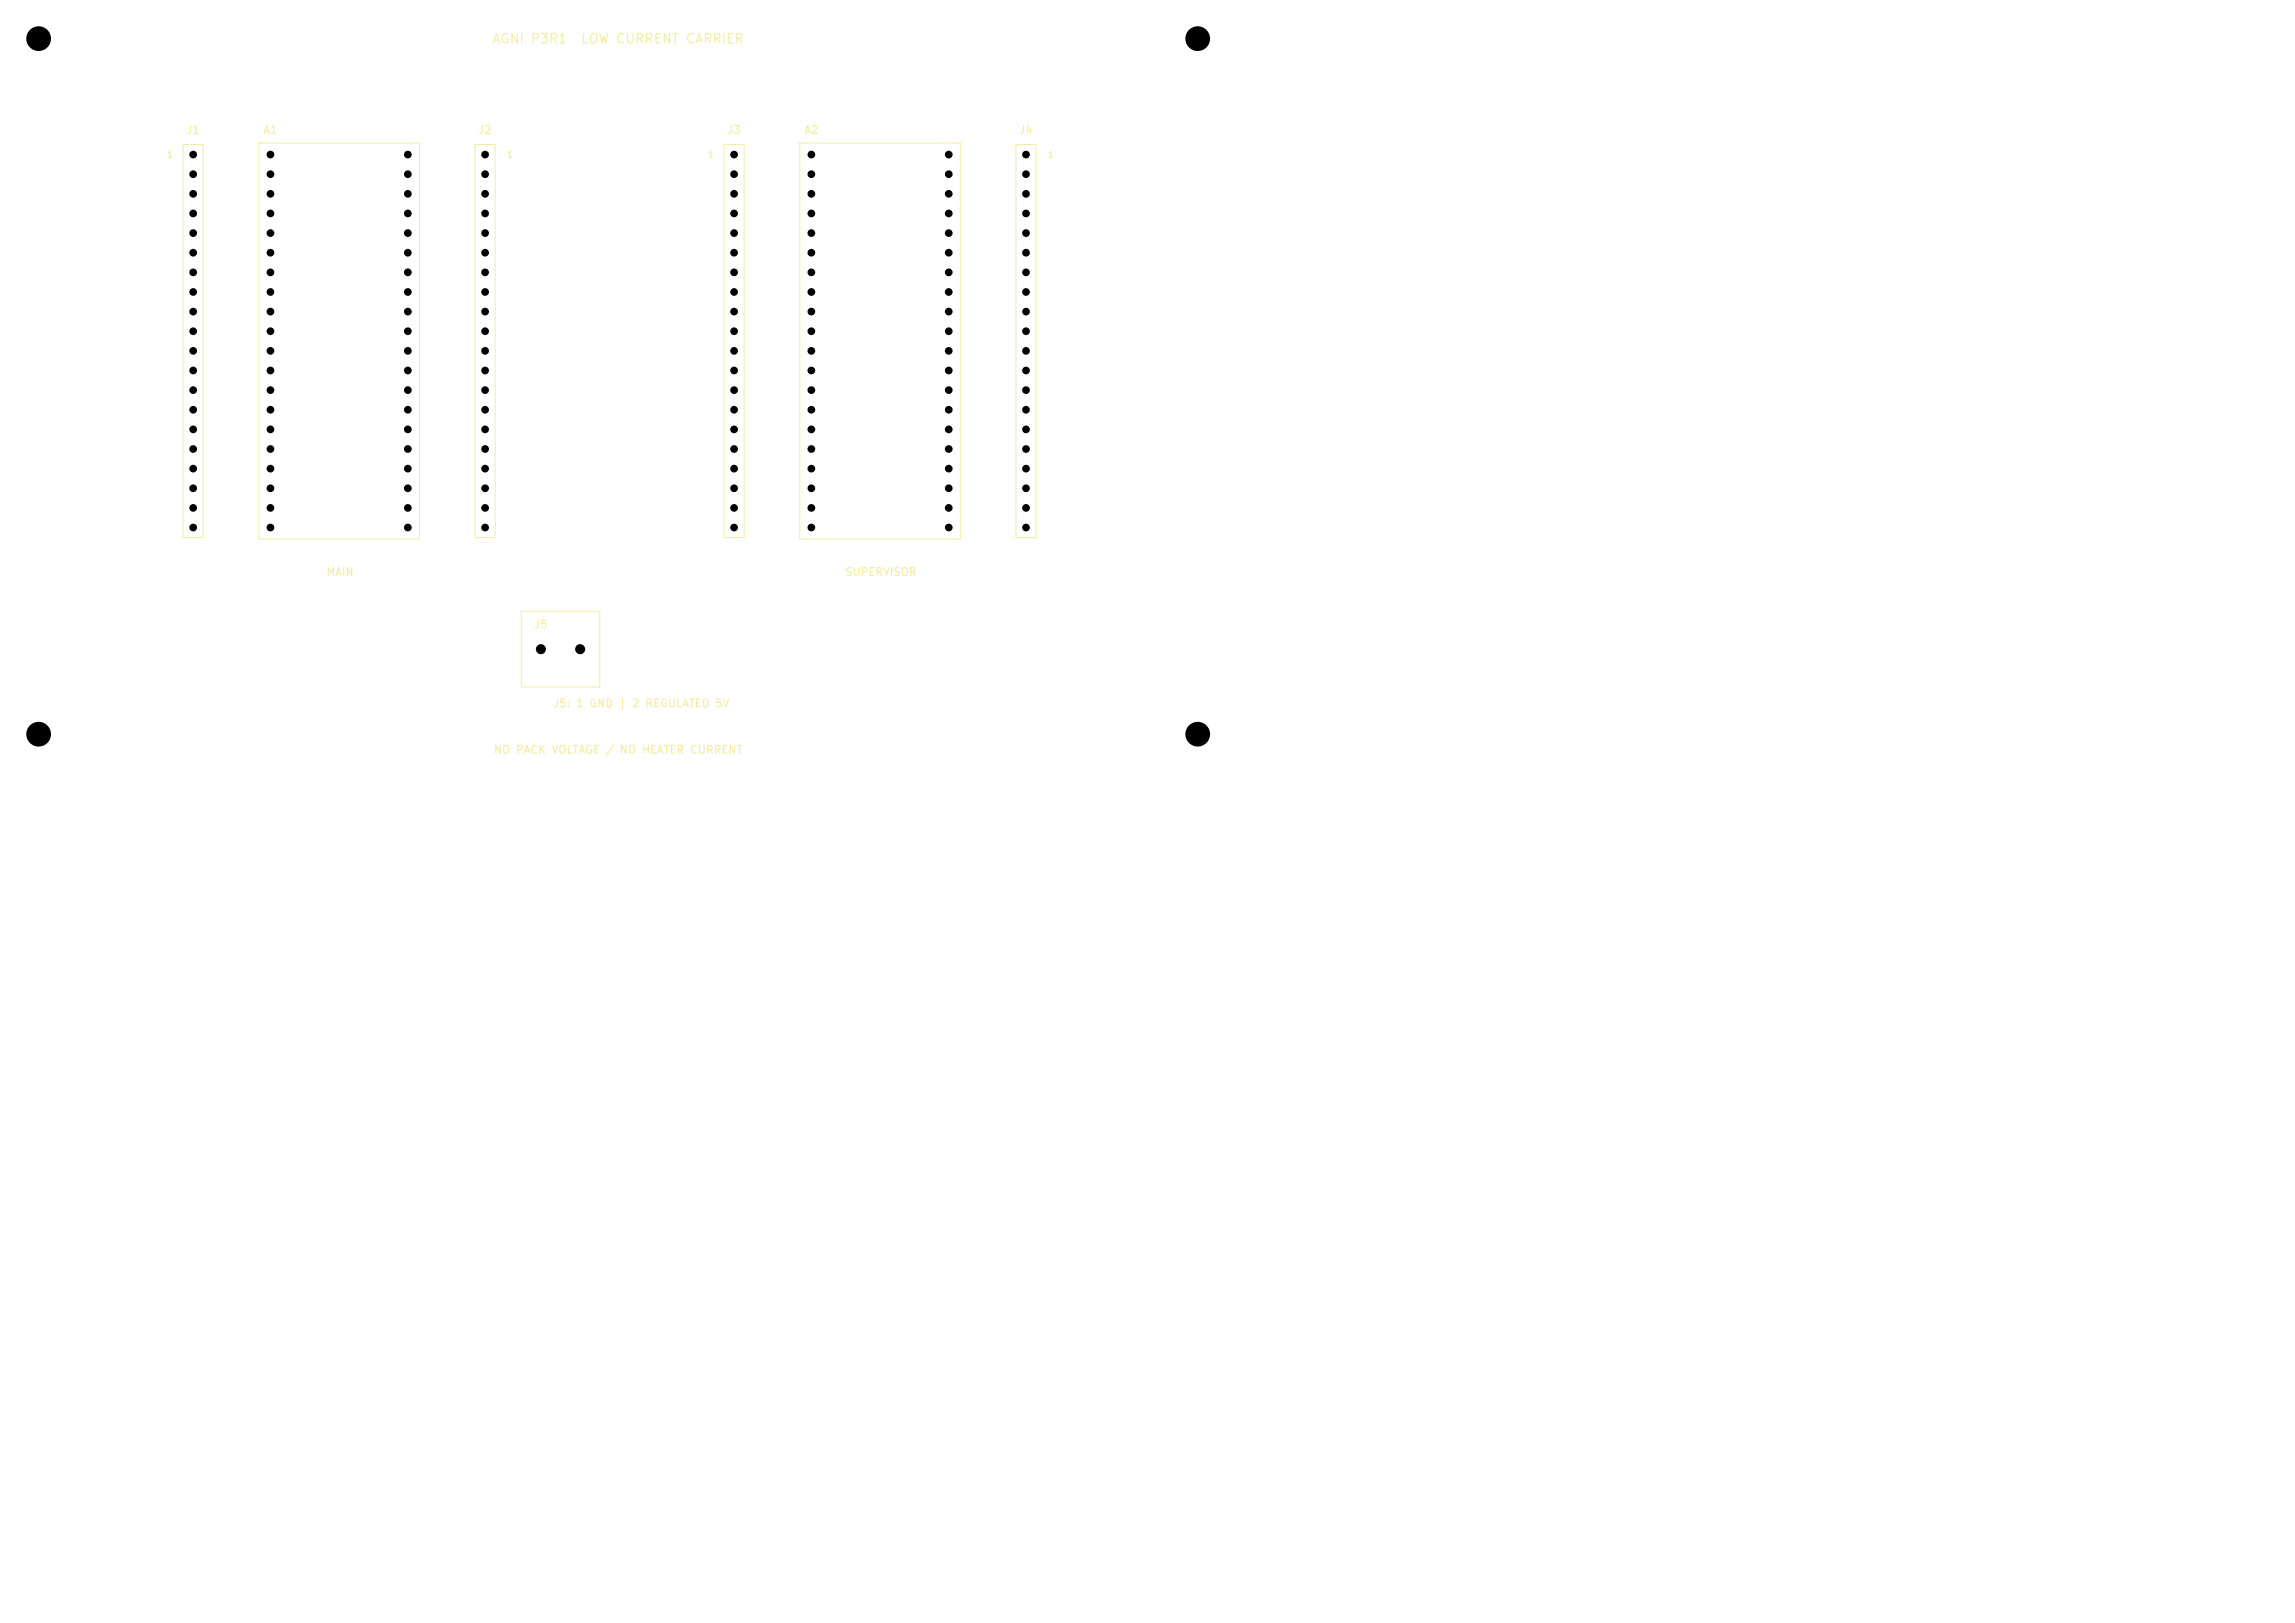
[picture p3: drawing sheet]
<svg xmlns="http://www.w3.org/2000/svg" width="297mm" height="210mm" viewBox="0 0 297 210" stroke-linecap="round" stroke-linejoin="round" font-family="sans-serif">
<defs><g id="words">
<g font-size="1.2" fill="#f2eda1">
<text x="63.6" y="5.9">AGNI P3R1</text>
<text x="75.1" y="5.9">LOW CURRENT CARRIER</text>
</g>
<g font-size="1" fill="#f2eda1">
<text x="24" y="17.6">J1</text>
<text x="34" y="17.6">A1</text>
<text x="61.8" y="17.6">J2</text>
<text x="94" y="17.6">J3</text>
<text x="104" y="17.6">A2</text>
<text x="131.8" y="17.6">J4</text>
<text x="42.1" y="74.8">MAIN</text>
<text x="109.3" y="74.8">SUPERVISOR</text>
<text x="69" y="81.6">J5</text>
<text x="71.5" y="91.8">J5: 1 GND | 2 REGULATED 5V</text>
<text x="63.8" y="97.8">NO PACK VOLTAGE / NO HEATER CURRENT</text>
</g>
<g font-size=".8" fill="#f2eda1">
<text x="21.5" y="20.6">1</text>
<text x="65.5" y="20.6">1</text>
<text x="91.5" y="20.6">1</text>
<text x="135.5" y="20.6">1</text>
</g>
</g></defs>
<path d="M23.7 18.7h2.6v50.9h-2.6zM33.5 18.5h20.8v51.3h-20.8zM61.5 18.7h2.6v50.9h-2.6zM93.7 18.7h2.6v50.9h-2.6zM103.5 18.5h20.8v51.3h-20.8zM131.5 18.7h2.6v50.9h-2.6zM67.5 79.1h10.1v9.8h-10.1z" fill="none" stroke="#f2eda1" stroke-width=".13"/>
<g fill="#000">
<circle cx="5" cy="5" r="1.6"/>
<circle cx="155" cy="5" r="1.6"/>
<circle cx="25" cy="30.2" r=".5"/>
<circle cx="25" cy="32.7" r=".5"/>
<circle cx="25" cy="20" r=".5"/>
<circle cx="25" cy="25.1" r=".5"/>
<circle cx="25" cy="27.6" r=".5"/>
<circle cx="25" cy="35.2" r=".5"/>
<circle cx="25" cy="22.5" r=".5"/>
<circle cx="25" cy="37.8" r=".5"/>
<circle cx="35" cy="25.1" r=".5"/>
<circle cx="35" cy="35.2" r=".5"/>
<circle cx="35" cy="30.2" r=".5"/>
<circle cx="35" cy="20" r=".5"/>
<circle cx="35" cy="32.7" r=".5"/>
<circle cx="35" cy="22.5" r=".5"/>
<circle cx="35" cy="27.6" r=".5"/>
<circle cx="35" cy="37.8" r=".5"/>
<circle cx="52.8" cy="32.7" r=".5"/>
<circle cx="52.8" cy="37.8" r=".5"/>
<circle cx="52.8" cy="20" r=".5"/>
<circle cx="52.8" cy="25.1" r=".5"/>
<circle cx="52.8" cy="35.2" r=".5"/>
<circle cx="52.8" cy="22.5" r=".5"/>
<circle cx="52.8" cy="30.2" r=".5"/>
<circle cx="52.8" cy="27.6" r=".5"/>
<circle cx="62.8" cy="32.7" r=".5"/>
<circle cx="62.8" cy="22.5" r=".5"/>
<circle cx="62.8" cy="30.2" r=".5"/>
<circle cx="62.8" cy="27.6" r=".5"/>
<circle cx="62.8" cy="25.1" r=".5"/>
<circle cx="62.8" cy="37.8" r=".5"/>
<circle cx="62.8" cy="35.2" r=".5"/>
<circle cx="62.8" cy="20" r=".5"/>
<circle cx="95" cy="30.2" r=".5"/>
<circle cx="95" cy="27.6" r=".5"/>
<circle cx="95" cy="32.7" r=".5"/>
<circle cx="95" cy="35.2" r=".5"/>
<circle cx="95" cy="25.1" r=".5"/>
<circle cx="95" cy="20" r=".5"/>
<circle cx="95" cy="37.8" r=".5"/>
<circle cx="95" cy="22.5" r=".5"/>
<circle cx="105" cy="27.6" r=".5"/>
<circle cx="105" cy="30.2" r=".5"/>
<circle cx="105" cy="22.5" r=".5"/>
<circle cx="105" cy="35.2" r=".5"/>
<circle cx="105" cy="25.1" r=".5"/>
<circle cx="105" cy="20" r=".5"/>
<circle cx="105" cy="32.7" r=".5"/>
<circle cx="105" cy="37.8" r=".5"/>
<circle cx="122.8" cy="30.2" r=".5"/>
<circle cx="122.8" cy="22.5" r=".5"/>
<circle cx="122.8" cy="27.6" r=".5"/>
<circle cx="122.8" cy="37.8" r=".5"/>
<circle cx="122.8" cy="25.1" r=".5"/>
<circle cx="122.8" cy="35.2" r=".5"/>
<circle cx="122.8" cy="32.7" r=".5"/>
<circle cx="122.8" cy="20" r=".5"/>
<circle cx="132.8" cy="22.5" r=".5"/>
<circle cx="132.8" cy="32.7" r=".5"/>
<circle cx="132.8" cy="27.6" r=".5"/>
<circle cx="132.8" cy="20" r=".5"/>
<circle cx="132.8" cy="37.8" r=".5"/>
<circle cx="132.8" cy="35.2" r=".5"/>
<circle cx="132.8" cy="25.1" r=".5"/>
<circle cx="132.8" cy="30.2" r=".5"/>
<circle cx="25" cy="42.9" r=".5"/>
<circle cx="25" cy="40.3" r=".5"/>
<circle cx="25" cy="47.9" r=".5"/>
<circle cx="25" cy="45.4" r=".5"/>
<circle cx="25" cy="50.5" r=".5"/>
<circle cx="25" cy="53" r=".5"/>
<circle cx="25" cy="55.6" r=".5"/>
<circle cx="25" cy="58.1" r=".5"/>
<circle cx="35" cy="40.3" r=".5"/>
<circle cx="35" cy="42.9" r=".5"/>
<circle cx="35" cy="58.1" r=".5"/>
<circle cx="35" cy="45.4" r=".5"/>
<circle cx="35" cy="50.5" r=".5"/>
<circle cx="35" cy="53" r=".5"/>
<circle cx="35" cy="47.9" r=".5"/>
<circle cx="35" cy="55.6" r=".5"/>
<circle cx="52.8" cy="40.3" r=".5"/>
<circle cx="52.8" cy="42.9" r=".5"/>
<circle cx="52.8" cy="47.9" r=".5"/>
<circle cx="52.8" cy="58.1" r=".5"/>
<circle cx="52.8" cy="50.5" r=".5"/>
<circle cx="52.8" cy="53" r=".5"/>
<circle cx="52.8" cy="45.4" r=".5"/>
<circle cx="52.8" cy="55.6" r=".5"/>
<circle cx="62.8" cy="42.9" r=".5"/>
<circle cx="62.8" cy="40.3" r=".5"/>
<circle cx="62.8" cy="45.4" r=".5"/>
<circle cx="62.8" cy="58.1" r=".5"/>
<circle cx="62.8" cy="50.5" r=".5"/>
<circle cx="62.8" cy="53" r=".5"/>
<circle cx="62.8" cy="47.9" r=".5"/>
<circle cx="62.8" cy="55.6" r=".5"/>
<circle cx="95" cy="42.9" r=".5"/>
<circle cx="95" cy="40.3" r=".5"/>
<circle cx="95" cy="47.9" r=".5"/>
<circle cx="95" cy="53" r=".5"/>
<circle cx="95" cy="55.6" r=".5"/>
<circle cx="95" cy="58.1" r=".5"/>
<circle cx="95" cy="50.5" r=".5"/>
<circle cx="95" cy="45.4" r=".5"/>
<circle cx="105" cy="40.3" r=".5"/>
<circle cx="105" cy="42.9" r=".5"/>
<circle cx="105" cy="45.4" r=".5"/>
<circle cx="105" cy="53" r=".5"/>
<circle cx="105" cy="55.6" r=".5"/>
<circle cx="105" cy="58.1" r=".5"/>
<circle cx="105" cy="47.9" r=".5"/>
<circle cx="105" cy="50.5" r=".5"/>
<circle cx="122.8" cy="40.3" r=".5"/>
<circle cx="122.8" cy="42.9" r=".5"/>
<circle cx="122.8" cy="47.9" r=".5"/>
<circle cx="122.8" cy="50.5" r=".5"/>
<circle cx="122.8" cy="58.1" r=".5"/>
<circle cx="122.8" cy="53" r=".5"/>
<circle cx="122.8" cy="45.4" r=".5"/>
<circle cx="122.8" cy="55.6" r=".5"/>
<circle cx="132.8" cy="42.9" r=".5"/>
<circle cx="132.8" cy="40.3" r=".5"/>
<circle cx="132.8" cy="45.4" r=".5"/>
<circle cx="132.8" cy="58.1" r=".5"/>
<circle cx="132.8" cy="47.9" r=".5"/>
<circle cx="132.8" cy="50.5" r=".5"/>
<circle cx="132.8" cy="53" r=".5"/>
<circle cx="132.8" cy="55.6" r=".5"/>
<circle cx="25" cy="60.6" r=".5"/>
<circle cx="25" cy="68.3" r=".5"/>
<circle cx="25" cy="63.2" r=".5"/>
<circle cx="25" cy="65.7" r=".5"/>
<circle cx="35" cy="65.7" r=".5"/>
<circle cx="35" cy="68.3" r=".5"/>
<circle cx="35" cy="60.6" r=".5"/>
<circle cx="35" cy="63.2" r=".5"/>
<circle cx="52.8" cy="63.2" r=".5"/>
<circle cx="52.8" cy="65.7" r=".5"/>
<circle cx="52.8" cy="68.3" r=".5"/>
<circle cx="52.8" cy="60.6" r=".5"/>
<circle cx="62.8" cy="68.3" r=".5"/>
<circle cx="62.8" cy="60.6" r=".5"/>
<circle cx="62.8" cy="63.2" r=".5"/>
<circle cx="62.8" cy="65.7" r=".5"/>
<circle cx="95" cy="63.2" r=".5"/>
<circle cx="95" cy="60.6" r=".5"/>
<circle cx="95" cy="68.3" r=".5"/>
<circle cx="95" cy="65.7" r=".5"/>
<circle cx="105" cy="65.7" r=".5"/>
<circle cx="105" cy="63.2" r=".5"/>
<circle cx="105" cy="60.6" r=".5"/>
<circle cx="105" cy="68.3" r=".5"/>
<circle cx="122.8" cy="63.2" r=".5"/>
<circle cx="122.8" cy="68.3" r=".5"/>
<circle cx="122.8" cy="60.6" r=".5"/>
<circle cx="122.8" cy="65.7" r=".5"/>
<circle cx="132.8" cy="68.3" r=".5"/>
<circle cx="132.8" cy="63.2" r=".5"/>
<circle cx="132.8" cy="60.6" r=".5"/>
<circle cx="132.8" cy="65.7" r=".5"/>
<circle cx="5" cy="95" r="1.6"/>
<circle cx="70" cy="84" r=".65"/>
<circle cx="75.1" cy="84" r=".65"/>
<circle cx="155" cy="95" r="1.6"/>
</g>
<use href="#words"/>
</svg>
